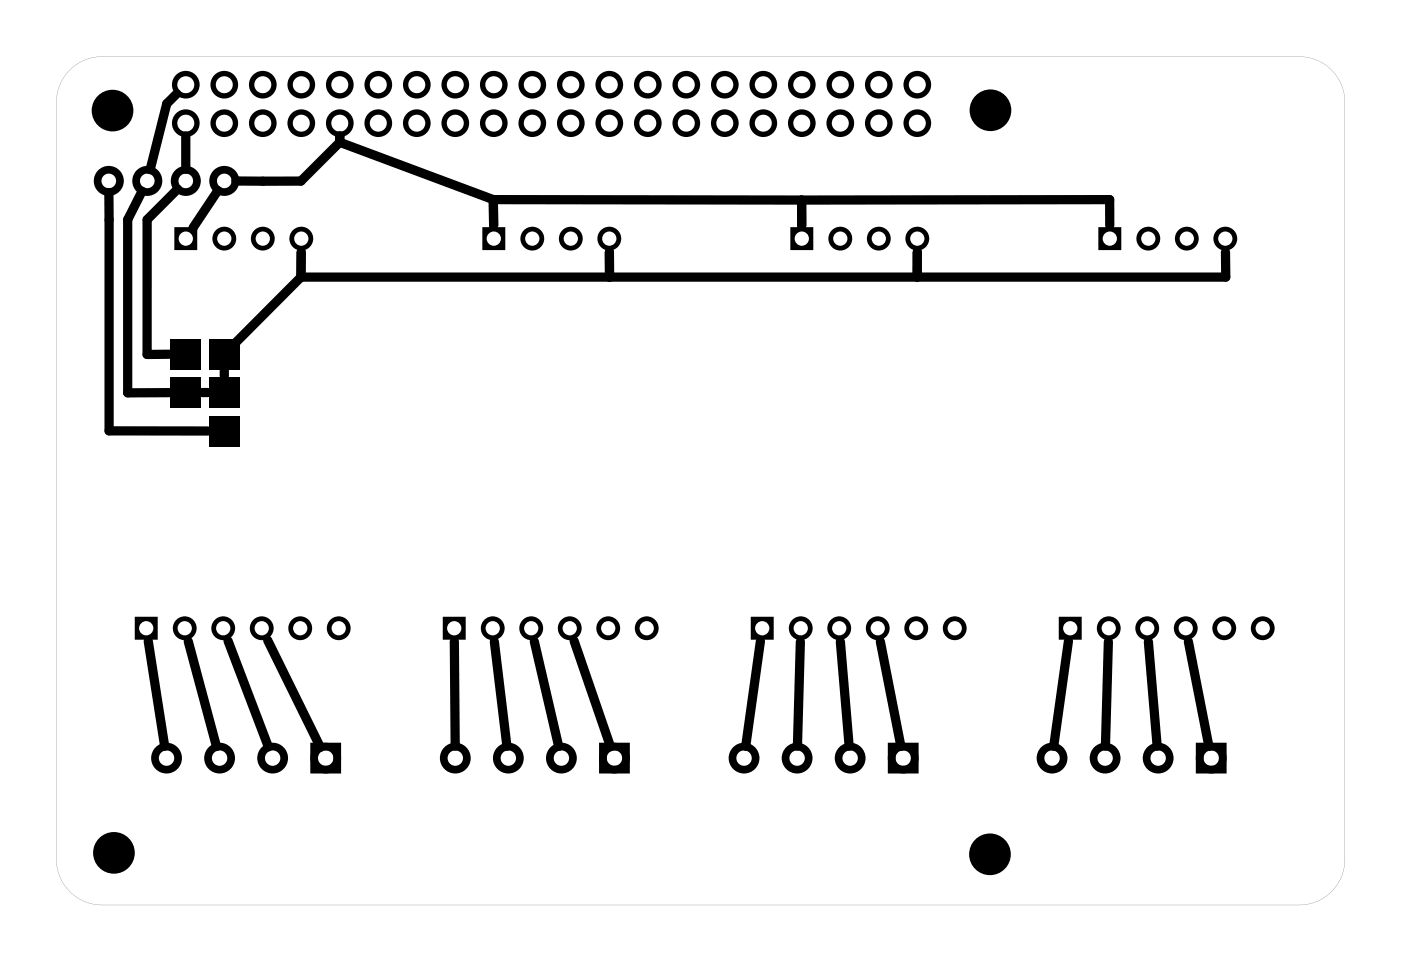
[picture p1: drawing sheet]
<svg xmlns="http://www.w3.org/2000/svg" width="92mm" height="63mm" viewBox="0 0 92 63" stroke-linecap="round" stroke-linejoin="round" font-family="sans-serif">
<g fill="#000">
<path d="M11.3 24.9h2v2h-2zM11.3 22.4h2v2h-2zM13.8 27.5h2v2h-2zM13.8 24.9h2v2h-2zM13.8 22.4h2v2h-2z"/>
<path d="M11.5 15v1.5h1.5v-1.5zM11.8 15.8a.47 .47 0 0 1 .9 0 .47 .47 0 0 1-.9 0z"/>
<path d="M14 15.8a.8 .8 0 0 0 1.6 0 .8 .8 0 0 0-1.6 0zM14.3 15.8a.5 .5 0 0 1 1 0 .5 .5 0 0 1-1 0z"/>
<path d="M16.6 15.8a.79 .79 0 0 0 1.5 0 .79 .79 0 0 0-1.5 0zM16.9 15.8a.47 .47 0 0 1 .9 0 .47 .47 0 0 1-.9 0z"/>
<path d="M19.1 15.8a.8 .8 0 0 0 1.6 0 .8 .8 0 0 0-1.6 0zM19.4 15.8a.47 .47 0 0 1 .9 0 .47 .47 0 0 1-.9 0z"/>
<path d="M31.8 15v1.5h1.5v-1.5zM32.1 15.8a.47 .47 0 0 1 .9 0 .47 .47 0 0 1-.9 0z"/>
<path d="M34.3 15.8a.8 .8 0 0 0 1.6 0 .8 .8 0 0 0-1.6 0zM34.6 15.8a.5 .5 0 0 1 1 0 .5 .5 0 0 1-1 0z"/>
<path d="M36.9 15.8a.79 .79 0 0 0 1.5 0 .79 .79 0 0 0-1.5 0zM37.2 15.8a.47 .47 0 0 1 .9 0 .47 .47 0 0 1-.9 0z"/>
<path d="M39.4 15.8a.8 .8 0 0 0 1.6 0 .8 .8 0 0 0-1.6 0zM39.7 15.8a.5 .5 0 0 1 1 0 .5 .5 0 0 1-1 0z"/>
<path d="M52.1 15v1.5h1.6v-1.5zM52.4 15.8a.5 .5 0 0 1 1 0 .5 .5 0 0 1-1 0z"/>
<path d="M54.7 15.8a.79 .79 0 0 0 1.5 0 .79 .79 0 0 0-1.5 0zM55 15.8a.47 .47 0 0 1 .9 0 .47 .47 0 0 1-.9 0z"/>
<path d="M57.2 15.8a.8 .8 0 0 0 1.6 0 .8 .8 0 0 0-1.6 0zM57.5 15.8a.47 .47 0 0 1 .9 0 .47 .47 0 0 1-.9 0z"/>
<path d="M59.7 15.8a.8 .8 0 0 0 1.6 0 .8 .8 0 0 0-1.6 0zM60 15.8a.5 .5 0 0 1 1 0 .5 .5 0 0 1-1 0z"/>
<path d="M72.5 15v1.5h1.5v-1.5zM72.7 15.8a.5 .5 0 0 1 1 0 .5 .5 0 0 1-1 0z"/>
<path d="M75 15.8a.79 .79 0 0 0 1.5 0 .79 .79 0 0 0-1.5 0zM75.3 15.8a.47 .47 0 0 1 .9 0 .47 .47 0 0 1-.9 0z"/>
<path d="M77.5 15.8a.8 .8 0 0 0 1.6 0 .8 .8 0 0 0-1.6 0zM77.8 15.8a.5 .5 0 0 1 1 0 .5 .5 0 0 1-1 0z"/>
<path d="M80.1 15.8a.79 .79 0 0 0 1.5 0 .79 .79 0 0 0-1.5 0zM80.4 15.8a.47 .47 0 0 1 .9 0 .47 .47 0 0 1-.9 0z"/>
<path d="M4.4 4.9l-.4 .5-.2 .7-.1 .6v50a3 3 0 0 0 3 3h79a3 3 0 0 0 3-3v-50a3 3 0 0 0-3-3h-79a2.99 2.99 0 0 0-2.3 1.2zM4.4 4.9a3 3 0 0 1 2.3-1.2h79a3 3 0 0 1 3 3v50a3 3 0 0 1-3 3h-79a3 3 0 0 1-3-3v-50l.1-.6 .2-.7z"/>
<path d="M8.9 40.7v1.5h1.5v-1.5zM9.2 41.5a.47 .47 0 0 1 .9 0 .47 .47 0 0 1-.9 0z"/>
<path d="M11.4 41.5a.8 .8 0 0 0 1.6 0 .8 .8 0 0 0-1.6 0zM11.7 41.5a.5 .5 0 0 1 1 0 .5 .5 0 0 1-1 0z"/>
<path d="M13.9 41.5a.8 .8 0 0 0 1.6 0 .8 .8 0 0 0-1.6 0zM14.3 41.5a.47 .47 0 0 1 .9 0 .47 .47 0 0 1-.9 0z"/>
<path d="M16.5 41.5a.8 .8 0 0 0 1.6 0 .8 .8 0 0 0-1.6 0zM16.8 41.5a.47 .47 0 0 1 .9 0 .47 .47 0 0 1-.9 0z"/>
<path d="M19 41.5a.8 .8 0 0 0 1.6 0 .8 .8 0 0 0-1.6 0zM19.3 41.5a.5 .5 0 0 1 1 0 .5 .5 0 0 1-1 0z"/>
<path d="M21.6 41.5a.79 .79 0 0 0 1.5 0 .79 .79 0 0 0-1.5 0zM21.9 41.5a.47 .47 0 0 1 .9 0 .47 .47 0 0 1-.9 0z"/>
<path d="M29.2 40.7v1.5h1.5v-1.5zM29.5 41.5a.47 .47 0 0 1 .9 0 .47 .47 0 0 1-.9 0z"/>
<path d="M31.7 41.5a.8 .8 0 0 0 1.6 0 .8 .8 0 0 0-1.6 0zM32 41.5a.5 .5 0 0 1 1 0 .5 .5 0 0 1-1 0z"/>
<path d="M34.3 41.5a.79 .79 0 0 0 1.5 0 .79 .79 0 0 0-1.5 0zM34.6 41.5a.47 .47 0 0 1 .9 0 .47 .47 0 0 1-.9 0z"/>
<path d="M36.8 41.5a.8 .8 0 0 0 1.6 0 .8 .8 0 0 0-1.6 0zM37.1 41.5a.5 .5 0 0 1 1 0 .5 .5 0 0 1-1 0z"/>
<path d="M39.3 41.5a.8 .8 0 0 0 1.6 0 .8 .8 0 0 0-1.6 0zM39.7 41.5a.47 .47 0 0 1 .9 0 .47 .47 0 0 1-.9 0z"/>
<path d="M41.9 41.5a.8 .8 0 0 0 1.6 0 .8 .8 0 0 0-1.6 0zM42.2 41.5a.47 .47 0 0 1 .9 0 .47 .47 0 0 1-.9 0z"/>
<path d="M49.5 40.7v1.5h1.5v-1.5zM49.8 41.5a.5 .5 0 0 1 1 0 .5 .5 0 0 1-1 0z"/>
<path d="M52 41.5a.8 .8 0 0 0 1.6 0 .8 .8 0 0 0-1.6 0zM52.4 41.5a.47 .47 0 0 1 .9 0 .47 .47 0 0 1-.9 0z"/>
<path d="M54.6 41.5a.8 .8 0 0 0 1.6 0 .8 .8 0 0 0-1.6 0zM54.9 41.5a.47 .47 0 0 1 .9 0 .47 .47 0 0 1-.9 0z"/>
<path d="M57.1 41.5a.8 .8 0 0 0 1.6 0 .8 .8 0 0 0-1.6 0zM57.4 41.5a.5 .5 0 0 1 1 0 .5 .5 0 0 1-1 0z"/>
<path d="M59.7 41.5a.79 .79 0 0 0 1.5 0 .79 .79 0 0 0-1.5 0zM60 41.5a.47 .47 0 0 1 .9 0 .47 .47 0 0 1-.9 0z"/>
<path d="M62.2 41.5a.8 .8 0 0 0 1.6 0 .8 .8 0 0 0-1.6 0zM62.5 41.5a.5 .5 0 0 1 1 0 .5 .5 0 0 1-1 0z"/>
<path d="M69.8 40.7v1.5h1.6v-1.5zM70.1 41.5a.5 .5 0 0 1 1 0 .5 .5 0 0 1-1 0z"/>
<path d="M72.4 41.5a.79 .79 0 0 0 1.5 0 .79 .79 0 0 0-1.5 0zM72.7 41.5a.47 .47 0 0 1 .9 0 .47 .47 0 0 1-.9 0z"/>
<path d="M74.9 41.5a.8 .8 0 0 0 1.6 0 .8 .8 0 0 0-1.6 0zM75.2 41.5a.5 .5 0 0 1 1 0 .5 .5 0 0 1-1 0z"/>
<path d="M77.4 41.5a.8 .8 0 0 0 1.6 0 .8 .8 0 0 0-1.6 0zM77.8 41.5a.47 .47 0 0 1 .9 0 .47 .47 0 0 1-.9 0z"/>
<path d="M80 41.5a.8 .8 0 0 0 1.6 0 .8 .8 0 0 0-1.6 0zM80.3 41.5a.47 .47 0 0 1 .9 0 .47 .47 0 0 1-.9 0z"/>
<path d="M82.5 41.5a.8 .8 0 0 0 1.6 0 .8 .8 0 0 0-1.6 0zM82.8 41.5a.5 .5 0 0 1 1 0 .5 .5 0 0 1-1 0z"/>
</g>
<g fill="none" stroke="#000" stroke-width=".51">
<path d="M20.7 49.3h1.5v1.5h-1.5zM39.8 49.3h1.5v1.5h-1.5zM58.8 49.3h1.5v1.5h-1.5zM79.1 49.3h1.6v1.5h-1.6z"/>
<circle cx="7.2" cy="11.9" r=".74"/>
<circle cx="9.7" cy="11.9" r=".74"/>
<circle cx="12.3" cy="11.9" r=".74"/>
<circle cx="14.8" cy="11.9" r=".74"/>
<circle cx="11" cy="50" r=".76"/>
<circle cx="14.5" cy="50" r=".76"/>
<circle cx="18" cy="50" r=".76"/>
<circle cx="21.5" cy="50" r=".76"/>
<circle cx="30" cy="50" r=".76"/>
<circle cx="33.5" cy="50" r=".76"/>
<circle cx="37" cy="50" r=".76"/>
<circle cx="40.5" cy="50" r=".76"/>
<circle cx="49.1" cy="50" r=".76"/>
<circle cx="52.6" cy="50" r=".76"/>
<circle cx="56.1" cy="50" r=".76"/>
<circle cx="59.6" cy="50" r=".76"/>
<circle cx="69.4" cy="50" r=".76"/>
<circle cx="72.9" cy="50" r=".76"/>
<circle cx="76.4" cy="50" r=".76"/>
<circle cx="79.9" cy="50" r=".76"/>
</g>
<g fill="none" stroke="#000" stroke-width=".35">
<circle cx="12.3" cy="8.1" r=".74"/>
<circle cx="12.3" cy="5.6" r=".74"/>
<circle cx="14.8" cy="8.1" r=".74"/>
<circle cx="14.8" cy="5.6" r=".74"/>
<circle cx="17.3" cy="8.1" r=".74"/>
<circle cx="17.3" cy="5.6" r=".74"/>
<circle cx="19.9" cy="8.1" r=".74"/>
<circle cx="19.9" cy="5.6" r=".74"/>
<circle cx="22.4" cy="8.1" r=".74"/>
<circle cx="22.4" cy="5.6" r=".74"/>
<circle cx="25" cy="8.1" r=".74"/>
<circle cx="25" cy="5.6" r=".74"/>
<circle cx="27.5" cy="8.1" r=".74"/>
<circle cx="27.5" cy="5.6" r=".74"/>
<circle cx="30" cy="8.1" r=".74"/>
<circle cx="30" cy="5.6" r=".74"/>
<circle cx="32.6" cy="8.1" r=".74"/>
<circle cx="32.6" cy="5.6" r=".74"/>
<circle cx="35.1" cy="8.1" r=".74"/>
<circle cx="35.1" cy="5.6" r=".74"/>
<circle cx="37.7" cy="8.1" r=".74"/>
<circle cx="37.7" cy="5.6" r=".74"/>
<circle cx="40.2" cy="8.1" r=".74"/>
<circle cx="40.2" cy="5.6" r=".74"/>
<circle cx="42.7" cy="8.1" r=".74"/>
<circle cx="42.7" cy="5.6" r=".74"/>
<circle cx="45.3" cy="8.1" r=".74"/>
<circle cx="45.3" cy="5.6" r=".74"/>
<circle cx="47.8" cy="8.1" r=".74"/>
<circle cx="47.8" cy="5.6" r=".74"/>
<circle cx="50.4" cy="8.1" r=".74"/>
<circle cx="50.4" cy="5.6" r=".74"/>
<circle cx="52.9" cy="8.1" r=".74"/>
<circle cx="52.9" cy="5.6" r=".74"/>
<circle cx="55.4" cy="8.1" r=".74"/>
<circle cx="55.4" cy="5.6" r=".74"/>
<circle cx="58" cy="8.1" r=".74"/>
<circle cx="58" cy="5.6" r=".74"/>
<circle cx="60.5" cy="8.1" r=".74"/>
<circle cx="60.5" cy="5.6" r=".74"/>
</g>
<g fill="#000">
<circle cx="7.4" cy="7.3" r="1.38"/>
<circle cx="65.3" cy="7.3" r="1.38"/>
<circle cx="7.5" cy="56.3" r="1.38"/>
<circle cx="65.3" cy="56.4" r="1.38"/>
</g>
<g fill="none" stroke="#000" stroke-width=".61">
<path d="M7.2 12.7v15.7l6.5 .1M9.4 12.6l-1 1.9v11.4h2.8M11.7 6.2l-.7 .6-1.1 4.4M11.7 12.5l-2 2v8.9M12.3 9v2.2M14.4 12.6l-1.7 2.4M19.9 18.3l-4.3 4.3M19.9 16.6v1.7M22.4 9.4l-2.5 2.6-4.3-.1M22.4 9.4l10.1 3.8M22.4 9v.4M32.5 13.2l.1 1.7"/>
<path d="M32.5 13.2h40.7v1.7M40.2 16.6v1.7M52.9 13.2v1.7M60.5 16.6v1.7M80.8 16.6l.1 1.7h-61M11.2 23.4h-1.5M13.3 25.9h.4M14.8 24.5v.3M9.8 42.3l1.1 7M12.4 42.3l1.9 7M15 42.3l2.7 7M17.7 42.3l3.4 7"/>
<path d="M30 42.3v7M32.6 42.4l.8 6.9M35.2 42.3l1.7 7M37.9 42.3l2.4 7M50.2 42.3l-1 7M52.8 42.4l-.2 6.9M55.4 42.4l.6 6.9M58.1 42.3l1.3 7M70.5 42.3l-1 7M73.1 42.4l-.2 6.9M75.8 42.4l.5 6.9M78.4 42.3l1.4 7"/>
</g>
</svg>
